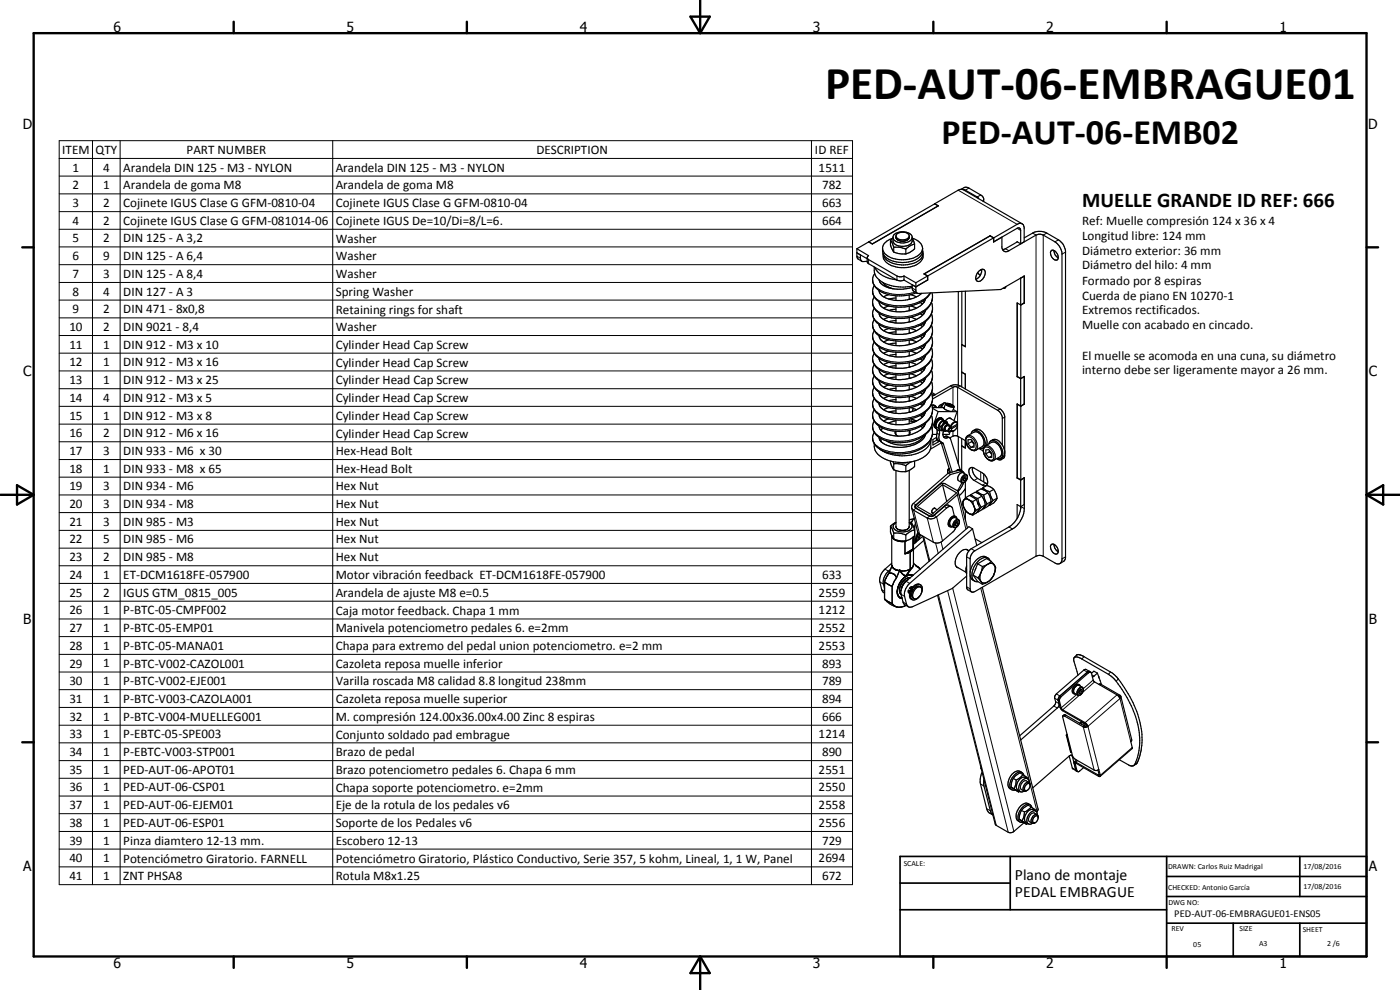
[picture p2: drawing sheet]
<svg xmlns="http://www.w3.org/2000/svg" width="420mm" height="297mm" viewBox="0 0 420 297" stroke-linecap="round" stroke-linejoin="round" font-family="sans-serif">
<defs><g id="words">
<text font-size="14.2" x="247.6" y="29.7">PED-AUT-06-EMBRAGUE01</text>
<text font-size="10.8" x="282.6" y="43.1">PED-AUT-06-EMB02</text>
<text font-size="6.3" x="324.7" y="62.1">MUELLE GRANDE ID REF: 666</text>
<g font-size="4.7">
<text x="304.6" y="263.9">Plano de montaje</text>
<text x="304.6" y="269.3">PEDAL EMBRAGUE</text>
</g>
<g font-size="4.2">
<text x="34" y="9.6">6</text>
<text x="104" y="9.6">5</text>
<text x="174" y="9.6">4</text>
<text x="244" y="9.6">3</text>
<text x="314" y="9.6">2</text>
<text x="384" y="9.6">1</text>
<text x="6.8" y="38.7">D</text>
<text x="410.6" y="38.7">D</text>
<text x="7" y="112.9">C</text>
<text x="410.8" y="112.9">C</text>
<text x="7" y="187.1">B</text>
<text x="410.8" y="187.1">B</text>
<text x="7" y="261.4">A</text>
<text x="410.8" y="261.4">A</text>
<text x="34" y="290.4">6</text>
<text x="104" y="290.4">5</text>
<text x="174" y="290.4">4</text>
<text x="244" y="290.4">3</text>
<text x="314" y="290.4">2</text>
<text x="384" y="290.4">1</text>
</g>
<g font-size="3.9">
<text x="18.7" y="46.1">ITEM</text>
<text x="28.7" y="46.2">QTY</text>
<text x="56" y="46.1">PART NUMBER</text>
<text x="161" y="46.2">DESCRIPTION</text>
<text x="244.6" y="46.1">ID REF</text>
<text x="21.8" y="51.5">1</text>
<text x="30.9" y="51.5">4</text>
<text x="37" y="51.6">Arandela DIN 125 - M3 - NYLON</text>
<text x="100.8" y="51.6">Arandela DIN 125 - M3 - NYLON</text>
<text x="245.7" y="51.5">1511</text>
<text x="21.8" y="56.8">2</text>
<text x="30.9" y="56.8">1</text>
<text x="37" y="56.9">Arandela de goma M8</text>
<text x="100.8" y="56.9">Arandela de goma M8</text>
<text x="246.7" y="56.8">782</text>
<text x="21.8" y="62.1">3</text>
<text x="30.9" y="62.1">2</text>
<text x="37" y="62.2">Cojinete IGUS Clase G GFM-0810-04</text>
<text x="100.8" y="62.2">Cojinete IGUS Clase G GFM-0810-04</text>
<text x="246.7" y="62.1">663</text>
<text x="21.8" y="67.4">4</text>
<text x="30.9" y="67.4">2</text>
<text x="37" y="67.5">Cojinete IGUS Clase G GFM-081014-06</text>
<text x="100.8" y="67.6">Cojinete IGUS De=10/Di=8/L=6.</text>
<text x="246.7" y="67.4">664</text>
<text x="324.7" y="67.4">Ref: Muelle compresión 124 x 36 x 4</text>
<text x="324.7" y="71.9">Longitud libre: 124 mm</text>
<text x="21.8" y="72.7">5</text>
<text x="30.9" y="72.7">2</text>
<text x="37" y="72.7">DIN 125 - A 3,2</text>
<text x="100.8" y="72.8">Washer</text>
<text x="324.7" y="76.4">Diámetro exterior: 36 mm</text>
<text x="21.8" y="78.1">6</text>
<text x="21.8" y="83.4">7</text>
<text x="30.9" y="78.1">9</text>
<text x="30.9" y="83.4">3</text>
<text x="37" y="78.1">DIN 125 - A 6,4</text>
<text x="37" y="83.4">DIN 125 - A 8,4</text>
<text x="100.8" y="78.1">Washer</text>
<text x="100.8" y="83.4">Washer</text>
<text x="324.7" y="80.9">Diámetro del hilo: 4 mm</text>
<text x="21.8" y="88.7">8</text>
<text x="30.9" y="88.7">4</text>
<text x="37" y="88.7">DIN 127 - A 3</text>
<text x="100.8" y="88.7">Spring Washer</text>
<text x="324.7" y="85.4">Formado por 8 espiras</text>
<text x="324.7" y="89.9">Cuerda de piano EN 10270-1</text>
<text x="21.8" y="94">9</text>
<text x="30.9" y="94">2</text>
<text x="37" y="94">DIN 471 - 8x0,8</text>
<text x="100.8" y="94.1">Retaining rings for shaft</text>
<text x="324.7" y="94.4">Extremos rectificados.</text>
<text x="20.8" y="99.3">10</text>
<text x="30.9" y="99.3">2</text>
<text x="37" y="99.3">DIN 9021 - 8,4</text>
<text x="100.8" y="99.4">Washer</text>
<text x="324.7" y="98.8">Muelle con acabado en cincado.</text>
<text x="20.8" y="104.6">11</text>
<text x="30.9" y="104.6">1</text>
<text x="37" y="104.6">DIN 912 - M3 x 10</text>
<text x="100.8" y="104.7">Cylinder Head Cap Screw</text>
<text x="324.7" y="107.9">El muelle se acomoda en una cuna, su diámetro</text>
<text x="20.8" y="109.9">12</text>
<text x="30.9" y="109.9">1</text>
<text x="37" y="109.9">DIN 912 - M3 x 16</text>
<text x="100.8" y="110">Cylinder Head Cap Screw</text>
<text x="324.7" y="112.4">interno debe ser ligeramente mayor a 26 mm.</text>
<text x="20.8" y="115.2">13</text>
<text x="30.9" y="115.2">1</text>
<text x="37" y="115.2">DIN 912 - M3 x 25</text>
<text x="100.8" y="115.3">Cylinder Head Cap Screw</text>
<text x="20.8" y="120.6">14</text>
<text x="20.8" y="125.9">15</text>
<text x="30.9" y="120.6">4</text>
<text x="30.9" y="125.9">1</text>
<text x="37" y="120.6">DIN 912 - M3 x 5</text>
<text x="37" y="125.9">DIN 912 - M3 x 8</text>
<text x="100.8" y="120.6">Cylinder Head Cap Screw</text>
<text x="100.8" y="126">Cylinder Head Cap Screw</text>
<text x="20.8" y="131.2">16</text>
<text x="30.9" y="131.2">2</text>
<text x="37" y="131.2">DIN 912 - M6 x 16</text>
<text x="100.8" y="131.3">Cylinder Head Cap Screw</text>
<text x="20.8" y="136.5">17</text>
<text x="30.9" y="136.5">3</text>
<text x="37" y="136.5">DIN 933 - M6 x 30</text>
<text x="100.8" y="136.6">Hex-Head Bolt</text>
<text x="20.8" y="141.9">18</text>
<text x="30.9" y="141.8">1</text>
<text x="37" y="141.9">DIN 933 - M8 x 65</text>
<text x="100.8" y="141.9">Hex-Head Bolt</text>
<text x="20.8" y="147.2">19</text>
<text x="30.9" y="147.2">3</text>
<text x="37" y="147.2">DIN 934 - M6</text>
<text x="100.8" y="147.1">Hex Nut</text>
<text x="20.8" y="152.4">20</text>
<text x="30.9" y="152.4">3</text>
<text x="37" y="152.4">DIN 934 - M8</text>
<text x="100.8" y="152.4">Hex Nut</text>
<text x="20.8" y="157.7">21</text>
<text x="30.9" y="157.7">3</text>
<text x="37" y="157.7">DIN 985 - M3</text>
<text x="100.8" y="157.7">Hex Nut</text>
<text x="20.8" y="163.1">22</text>
<text x="30.9" y="163.1">5</text>
<text x="37" y="163.1">DIN 985 - M6</text>
<text x="100.8" y="163.1">Hex Nut</text>
<text x="20.8" y="168.4">23</text>
<text x="20.8" y="173.7">24</text>
<text x="30.9" y="168.4">2</text>
<text x="30.9" y="173.7">1</text>
<text x="37" y="168.4">DIN 985 - M8</text>
<text x="37" y="173.7">ET-DCM1618FE-057900</text>
<text x="100.8" y="168.4">Hex Nut</text>
<text x="100.8" y="173.8">Motor vibración feedback ET-DCM1618FE-057900</text>
<text x="246.7" y="173.7">633</text>
<text x="20.8" y="179">25</text>
<text x="30.9" y="179">2</text>
<text x="37" y="179">IGUS GTM_0815_005</text>
<text x="100.8" y="179.1">Arandela de ajuste M8 e=0.5</text>
<text x="245.7" y="179">2559</text>
<text x="20.8" y="184.3">26</text>
<text x="30.9" y="184.3">1</text>
<text x="37" y="184.3">P-BTC-05-CMPF002</text>
<text x="100.8" y="184.4">Caja motor feedback. Chapa 1 mm</text>
<text x="245.7" y="184.3">1212</text>
<text x="20.8" y="189.6">27</text>
<text x="30.9" y="189.6">1</text>
<text x="37" y="189.6">P-BTC-05-EMP01</text>
<text x="100.8" y="189.7">Manivela potenciometro pedales 6. e=2mm</text>
<text x="245.7" y="189.6">2552</text>
<text x="20.8" y="194.9">28</text>
<text x="30.9" y="194.9">1</text>
<text x="37" y="194.9">P-BTC-05-MANA01</text>
<text x="100.8" y="195">Chapa para extremo del pedal union potenciometro. e=2 mm</text>
<text x="245.7" y="194.9">2553</text>
<text x="20.8" y="200.3">29</text>
<text x="30.9" y="200.2">1</text>
<text x="37" y="200.3">P-BTC-V002-CAZOL001</text>
<text x="100.8" y="200.3">Cazoleta reposa muelle inferior</text>
<text x="246.7" y="200.3">893</text>
<text x="20.8" y="205.6">30</text>
<text x="30.9" y="205.6">1</text>
<text x="37" y="205.6">P-BTC-V002-EJE001</text>
<text x="100.8" y="205.7">Varilla roscada M8 calidad 8.8 longitud 238mm</text>
<text x="246.7" y="205.6">789</text>
<text x="20.8" y="210.9">31</text>
<text x="30.9" y="210.9">1</text>
<text x="37" y="210.9">P-BTC-V003-CAZOLA001</text>
<text x="100.8" y="210.9">Cazoleta reposa muelle superior</text>
<text x="246.7" y="210.9">894</text>
<text x="20.8" y="221.5">33</text>
<text x="20.8" y="216.2">32</text>
<text x="30.9" y="221.5">1</text>
<text x="30.9" y="216.2">1</text>
<text x="37" y="221.5">P-EBTC-05-SPE003</text>
<text x="37" y="216.2">P-BTC-V004-MUELLEG001</text>
<text x="100.8" y="221.6">Conjunto soldado pad embrague</text>
<text x="100.8" y="216.3">M. compresión 124.00x36.00x4.00 Zinc 8 espiras</text>
<text x="245.7" y="221.5">1214</text>
<text x="246.7" y="216.2">666</text>
<text x="20.8" y="226.8">34</text>
<text x="30.9" y="226.8">1</text>
<text x="37" y="226.8">P-EBTC-V003-STP001</text>
<text x="100.8" y="226.9">Brazo de pedal</text>
<text x="246.7" y="226.8">890</text>
<text x="20.8" y="232.2">35</text>
<text x="30.9" y="232.2">1</text>
<text x="37" y="232.2">PED-AUT-06-APOT01</text>
<text x="100.8" y="232.2">Brazo potenciometro pedales 6. Chapa 6 mm</text>
<text x="245.7" y="232.2">2551</text>
<text x="20.8" y="237.4">36</text>
<text x="30.9" y="237.4">1</text>
<text x="37" y="237.4">PED-AUT-06-CSP01</text>
<text x="100.8" y="237.5">Chapa soporte potenciometro. e=2mm</text>
<text x="245.7" y="237.4">2550</text>
<text x="20.8" y="242.8">37</text>
<text x="30.9" y="242.7">1</text>
<text x="37" y="242.8">PED-AUT-06-EJEM01</text>
<text x="100.8" y="242.9">Eje de la rotula de los pedales v6</text>
<text x="245.7" y="242.8">2558</text>
<text x="20.8" y="248.1">38</text>
<text x="30.9" y="248.1">1</text>
<text x="37" y="248.1">PED-AUT-06-ESP01</text>
<text x="100.8" y="248.2">Soporte de los Pedales v6</text>
<text x="245.7" y="248.1">2556</text>
<text x="20.8" y="253.4">39</text>
<text x="30.9" y="253.4">1</text>
<text x="37" y="253.5">Pinza diamtero 12-13 mm.</text>
<text x="100.8" y="253.5">Escobero 12-13</text>
<text x="246.7" y="253.4">729</text>
<text x="20.8" y="258.7">40</text>
<text x="30.9" y="258.7">1</text>
<text x="37" y="258.8">Potenciómetro Giratorio. FARNELL</text>
<text x="100.8" y="258.8">Potenciómetro Giratorio, Plástico Conductivo, Serie 357, 5 kohm, Lineal, 1, 1 W, Panel</text>
<text x="245.7" y="258.7">2694</text>
<text x="20.8" y="264">41</text>
<text x="30.9" y="264">1</text>
<text x="37" y="264">ZNT PHSA8</text>
<text x="100.8" y="264.1">Rotula M8x1.25</text>
<text x="246.7" y="264">672</text>
</g>
<text font-size="3.1" x="352.4" y="275.2">PED-AUT-06-EMBRAGUE01-ENS05</text>
<g font-size="2.4">
<text x="271.2" y="259.7">SCALE:</text>
<text x="350.6" y="260.8">DRAWN: Carlos Ruiz Madrigal</text>
<text x="391.2" y="260.6">17/08/2016</text>
<text x="350.6" y="267.1">CHECKED: Antonio García</text>
<text x="391.2" y="266.7">17/08/2016</text>
<text x="350.6" y="271.4">DWG NO:</text>
<text x="351.6" y="279.3">REV</text>
<text x="372" y="279.4">SIZE</text>
<text x="391" y="279.6">SHEET</text>
<text x="358.1" y="284.1">05</text>
<text x="377.9" y="283.8">A3</text>
<text x="398.3" y="283.8">2 /6</text>
</g>
</g></defs>
<g fill="none" stroke="#000" stroke-width=".35">
<path d="M288.4 56.8l1.1-.6 1 .1 4.1 2.4 .6 1M288.6 56.8l1.1 .3 3.6 2 .4 .5M295.2 59.7l-.2 .7M295.2 59.7v.8M257.2 74.6v2.7l1.4 1.1M257.2 74.6l3.5 2.1-.4 .6M260.3 77.6l-3.1-1.7 1 .6 .1 1.5 .2 .3 .4 .2 1.4-.1M260.3 77.3l.4 .6 8.7 5 1.1 .2 .8-.3M260.3 77.3v1.2l.4 .6 8.5 4.9 1 .3 1.1-.3M260.8 72.6h.1M267.2 72.1l1 2.1M267.2 72.1v1.4l1 2.1"/>
<path d="M268 71.5l-.8 .6M268 71.3a3.1 3.1 0 0 0 3.9 1.5l1.3-.6 .6-.9M268 71.5a3.4 3.4 0 0 0-3.2 3.1 3.4 3.4 0 0 0 2.7 3.6 7.8 7.8 0 0 0 9.1-1.9l.3-1.8M268.2 74.2h1.8l1.9 .5M268.2 75.6l1.4 .5 2.3 .1M268.2 74.2v1.4M268.3 70.4a3.9 3.9 0 0 1 5.4 .5l.1 1.6a3.6 3.6 0 0 1-5.4 .7l-.4-.7v-1.4zM268.9 70.9a2.4 2.4 0 0 0 4 .1M271.9 74.7v1.5M272.9 71.2a2.36 2.36 0 0 1-4 .2 1.56 1.56 0 0 1 1.9-1.8l1.6 .4 .3 .4 .2 .8M274.5 73.2l-.7-1.7a3.3 3.3 0 0 1 2.9 3.8 4.6 4.6 0 0 1-2.7 2.2 8.4 8.4 0 0 1-8.6-1.6l-.5-1.3M274.5 73.2l-1.6 .7-1 .8"/>
<path d="M274.5 73.2v1.5l-1.3 .9-1.3 .6M276.9 75.2l.1 .7a3.9 3.9 0 0 1-3.7 4.2 7.7 7.7 0 0 1-8-2.2l-.3-1.8a3.8 3.8 0 0 0 3.3 3 8.2 8.2 0 0 0 8.3-1.8l.4-1.1M280.5 61.1l7.1-4 1.3-.2 17.8 10.2M280.5 61.1v.1M280.5 61.1l1.1 .7M281.6 61.8l-19.8 11.4-1-.6M281.6 61.8l-1.1-.6-19.7 11.4M281.6 61.8l-19.8 11.4-1.1-.6-3.5 2M297.2 70.7l1 .7v1.2M297.2 70.7v.1M297.2 70.7l-19.9 11.5 1.1 .6M298.2 72.6h.1"/>
<path d="M298.2 72.6l7.1-4.1a.66 .66 0 0 1 .7-.1 .66 .66 0 0 1 .3 .7v4.1M305.3 72.6l1 .6M305.3 72.6l-4.4 2.3M306.7 67.1l.4 .3 .3 .8v4.3l-1.1 .7M306.7 67.1l-.6-.1-.8 .3-26.9 15.5M307.4 71.4l2.5-1.5a4.5 4.5 0 0 1 4.2 0l3.6 2.1a4.6 4.6 0 0 1 2.1 3.3v92.1l-.4 .9-1.3 .8M315.6 75.1a2 2 0 0 1 1.7 2.9 1.88 1.88 0 0 1-1.7-2.9zM316.3 75.2a2.54 2.54 0 0 0 1.3 2.1M262.4 89.1a4 4 0 0 0 2.6 5.5l1.6 .6 2.3 .3M262.4 99.2a3.9 3.9 0 0 0 2.7 5.6 13.5 13.5 0 0 0 11.7-.9M262.4 80.1a4.5 4.5 0 0 0 3.3 5 14.2 14.2 0 0 0 8.1 .8M262.4 85.7a3.5 3.5 0 0 0 1.5 4.9l1.9 1 3.1 .5"/>
<path d="M262.4 95.8a3.8 3.8 0 0 0 2.3 5.5l1.3 .5a14.7 14.7 0 0 0 7.3 .2M262.5 82.1a3.6 3.6 0 0 0 1.7 5.3 13.5 13.5 0 0 0 10.8 .5M262.5 80.2a7.4 7.4 0 0 0 6.6 3.8M263.9 87.2v.3M263.9 90.6l.1 .6 .5 .8 2.2 1.1M263.9 97.4l.3 1 1 .9M263.9 84v.1M263.9 94l.1 .7 .5 .7 2.2 1.1M263.9 87.5a3.5 3.5 0 0 0 2.8 2.2M263.9 84.1l.1 .3a5 5 0 0 0 4 2.3M264 84.1h-.1M264.1 87.4l-.2 .1"/>
<path d="M264.1 90.8l-.2 .1M264.1 94.1l-.2 .2M264.1 97.5l-.2 .2M264.9 84.7a5.7 5.7 0 0 0 3.1 2M265.2 99.3l1.5 .6M265.6 85.5l-.4 .2M266.7 98.6l-1.5 .6M266.7 95.2l-1.5 .6M266.7 99.9l2.2 .4M266.7 91.8l-1.5 .7M266.7 96.5l2.2 .4M266.7 88.4l-1.5 .7"/>
<path d="M266.7 89.7a11.6 11.6 0 0 0 6.2 .1M267 86.3l-.3 .1M268.9 88.8v1.3M268.9 92.1v1.4M268.9 95.5v1.4M268.9 98.9v1.4M268.9 89.4l-2.2 .3M268.9 92.8l-2.2 .3M268.9 96.2l-2.2 .3M268.9 99.6l-2.2 .3M271.2 84.1h.2M271.3 82.8l3.6 2"/>
<path d="M271.3 84l3.6 2.1M271.3 82.8v1.2M272.9 88.5v1.3M272.9 91.9v1.3M272.9 95.2v1.4M272.9 98.7v1.3M272.9 95.2l-4 .3M272.9 89.7h.4M272.9 93l.4 .1M272.9 96.4l.4 .1M272.9 99.8l.4 .1M273.3 98.6l1.7 .6"/>
<path d="M273.3 95.2l1.7 .6M273.3 91.8l1.7 .7M273.3 88.4l1.7 .7M273.3 96.5l-2 .4h-2.4M273.3 93.1l-2.7 .5-2.3-.1-1.6-.4M273.8 86.2l-.8 .2a12.9 12.9 0 0 1-5 .3M274.9 86.1l-1.1-.6 .2 1.6 1.3 .9M274.9 84.8v2.7l.6 .6 24.8-1.2 7.1-4.1v8.1M275 89.1l-2.1 .7M276.1 90.8l.8 .4M276.1 94.1l.8 .5M276.1 97.5l.8 .5"/>
<path d="M276.6 88l-1.6 1.1M276.8 90.3a13.5 13.5 0 0 1-7.9 1.8M276.8 93.7l-1.6 .9-2.3 .6M276.9 97.1l.4 .4M276.9 93.7l.4 .4M276.9 90.3l.4 .5M277.3 97.5a9.3 9.3 0 0 1-6.3 2.8h-2.1M277.3 94.1l-1.6 1.4-2.4 1M277.3 90.8l-1.1 1-2.9 1.3M277.4 82.2h.1M277.4 82.2l19.7-11.4 1.1 .6v1.2l2.5-1.4v3.1a1.29 1.29 0 0 0 2.1 .9l8.1-4.7a2.29 2.29 0 0 1 2.2 0l3.5 2.1a5.1 5.1 0 0 1 2.1 3.3v92.1l-.6 1.1M277.4 82.2l1 .6"/>
<path d="M277.8 99.8l-.5 1.1M277.8 96.4l-.5 1.1M277.8 93l-.5 1.1M277.8 89.7l-.5 1.1M278.4 84h.1M278.4 82.8l-3.5 2M278.4 82.8v1.2l-3.5 2.1M278.4 84l-3.5 2.1M278.4 82.8v1.2M279.3 87.9l-1 1.3-1.5 1.1M279.6 90.8a5.3 5.3 0 0 1-3.1 6.6 14.3 14.3 0 0 1-8.2 1.4 6.9 6.9 0 0 1-6.3-3.8l-.1-1.6 .5-.9M279.6 94.1a5.3 5.3 0 0 1-3.1 6.7l-3.2 1.2"/>
<path d="M279.6 97.5l.3 1.5-.3 1.9M279.7 87.9a5.3 5.3 0 0 1-2.9 5.8M287.6 87.5v28.1M288.7 87.4l-.1 24.2 1.1 .7v4.4M289.7 87.4v16.7l-1.1-.7M293.4 81.8l.8 .7M293.7 81.4a1.09 1.09 0 0 1 1.6-.5 1.09 1.09 0 0 1 .3 1.6 1.94 1.94 0 0 1-2.5 1.8 2.03 2.03 0 0 1 .6-2.9zM294.3 80.9l.3 .5M294.6 81.4a2.9 2.9 0 0 1-1.7 2.4M294.6 80.8v.6M301.9 86l-.3 .4-.6 .1M306.2 83.4l.1 .1"/>
<path d="M306.3 91.5l-1-.6v22.1M306.3 83.5v38.3l1.1-.6M307.3 82.8l-1 .7M307.4 90.9l-1.1 .6M262.4 106a3.8 3.8 0 0 0 2.3 5.4l1.3 .5a14.7 14.7 0 0 0 7.3 .2M262.4 102.6a3.5 3.5 0 0 0 1.3 4.8 13.1 13.1 0 0 0 13.1-.1M262.4 112.8a3.5 3.5 0 0 0 1.3 4.8 12.5 12.5 0 0 0 9.6 1.3M262.4 116.2a3.8 3.8 0 0 0 2.3 5.4l.8 .3a14 14 0 0 0 7.8 .4M262.4 119.5a3.5 3.5 0 0 0 1.3 4.9 12.4 12.4 0 0 0 9.6 1.2M263.9 110.9a3 3 0 0 0 2.5 2.5l.3 .1M263.9 114.3v.4a3.5 3.5 0 0 0 2.8 2.1M263.9 100.8l.1 .6 .5 .8 2.2 1.1"/>
<path d="M263.9 107.6a3.4 3.4 0 0 0 2.8 2.5M263.9 117.7l.1 .7 .4 .6 1.1 .7 1.2 .5M263.9 104.1v.5a3.5 3.5 0 0 0 2.8 2.1M264.1 100.9l-.2 .2M264.1 104.3l-.2 .2M264.1 107.7l-.2 .2M264.1 111.1l-.2 .2M264.1 114.5l-.2 .1M264.1 117.9l-.2 .1M266.7 118.9l-1.5 .6M266.7 115.5l-1.5 .7M266.7 112.1l-1.5 .7"/>
<path d="M266.7 116.8l2.2 .5h2.1l2.3-.5M266.7 108.8l-1.5 .6M266.7 113.5l2.2 .3M266.7 105.3l-1.5 .7M266.7 110.1l2.2 .4M266.7 102l-1.5 .6M266.7 106.7l2.2 .4M266.7 103.3l2.2 .4M268.9 102.3v1.4M268.9 105.7v1.4M268.9 109.1v1.4M268.9 112.4v1.4"/>
<path d="M268.9 115.9v1.3M268.9 119.3v1.3M268.9 103l-2.2 .3M268.9 106.3l-2.2 .4M268.9 109.7l-2.2 .4M268.9 113.1l-2.2 .4M268.9 116.5l-2.2 .3M268.9 119.9l-2.2 .3M272.9 102v1.4M272.9 105.5v1.3M272.9 108.8v1.4M272.9 112.2v1.3"/>
<path d="M272.9 115.6v1.4M272.9 119v1.3M272.9 103.2l.4 .1M272.9 106.6l.4 .1M272.9 110l.4 .1M272.9 113.4l.4 .1M272.9 116.8h.4M273.2 118.9l-.3 .5M273.3 118.9l1.7 .6M273.3 115.5l1.7 .7M273.3 112.1l1.7 .7M273.3 108.8l1.7 .6"/>
<path d="M273.3 105.3l1.7 .7M273.3 102l1.7 .6M273.3 113.5l-2 .3h-2.4M273.3 106.7l-2 .4h-2.4M276.1 100.9l.8 .4M276.1 104.3l.8 .4M276.1 107.7l.8 .4M276.1 111.1l.8 .4M276.1 114.5l.8 .4M276.1 117.9l.8 .4M276.9 107.3l.4 .4M276.9 117.4l.4 .5"/>
<path d="M276.9 114l.4 .5M276.9 110.7l.4 .4M276.9 103.9l.4 .4M276.9 100.5l.4 .4M277.3 117.9l-1.9 1.5-2.1 .8M277.3 114.5l-1.4 1.2-2.6 1.1M277.3 111.1l-1.4 1.2-2.6 1.2M277.3 107.7a8.6 8.6 0 0 1-5.3 2.7l-3.1 .1M277.3 104.3l-1.4 1.2-2.6 1.2M277.3 100.9a10.1 10.1 0 0 1-8.4 2.8M277.8 116.8l-.5 1.1M277.8 113.4l-.5 1.1"/>
<path d="M277.8 110l-.5 1.1M277.8 106.6l-.5 1.1M277.8 103.2l-.5 1.1M279.6 104.3l.3 1.5-.3 1.9M279.6 100.9l.3 1.5-.3 1.9M279.6 107.7a5.3 5.3 0 0 1-3.1 6.6 13.7 13.7 0 0 1-11.4 .7 4.1 4.1 0 0 1-2.9-5.3l.2-.3M279.6 111.1a5.3 5.3 0 0 1-3.1 6.6l-3.2 1.2M279.6 114.5a5.1 5.1 0 0 1-2.8 6.3M279.6 100.9a6.6 6.6 0 0 1-2.8 3M279.6 104.3a7.2 7.2 0 0 1-2.8 3M279.6 107.7a9 9 0 0 1-6.3 4.4M279.6 117.9l.2 1.1"/>
<path d="M279.6 117.7l1.1 .7M279.8 119a6.5 6.5 0 0 1-5.1 6.3l-1.4 .3M279.9 119.7l6.1-3.5 1.1-.2 12.3 7.1a3.6 3.6 0 0 1 1.4 2.2v8.2M280.6 118.5h-.9M287.6 115.6l12.8 7.3 .6 .7 .5 1.3v11.9l-.2 .6-.9 .5M287.6 115.6l-1.1-.2-1 .3-5.7 3.2M288.6 111.7v4.4M288.6 111.7l1.1 .6M288.7 103.4l1 .5M288.7 111.7h-.1M288.7 103.4h-.1M305.3 113l1 .6"/>
<path d="M305.3 112.9l1.1 .7M305.3 113h.1M306.4 113.6l1-.7v8.4M307.3 113l-1 .6M262.4 133.1a4.8 4.8 0 0 0 3.8 4.9l1.9 .6 2.1 .2M262.4 122.9a3.5 3.5 0 0 0 1.3 4.9 10.2 10.2 0 0 0 5.1 1.6M263.9 127.9a3.9 3.9 0 0 0 3.7 2.7l2.7 .3 2.4-.3M263.9 124.5a1.84 1.84 0 0 0 1.1 1.7l2 .9 1.9 .3M263.9 121.1l.1 .7 .4 .5 1.3 .9 1 .4M264.1 121.3l-.2 .1M264.1 124.6l-.2 .2M264.1 128l-.2 .2"/>
<path d="M264.4 131.6l.1 1M264.8 128.4l-.4 .8M266.7 125.7l-1.5 .7M266.7 122.3l-1.5 .6M266.7 123.6l2.2 .4M266.7 120.2l2.2 .4M267.2 138.3l.2 .9 .8 1.8M268 138.5l.2 .7M268.2 139.2v1.8M268.2 139.2a6.6 6.6 0 0 1 3.7 .5M268.8 129.4l-.1 .8 .8 .7M268.9 122.6v1.4"/>
<path d="M268.9 126v1.4M268.9 129.4v1M268.9 126.2l-2.3 .8M268.9 123.3l-2.2 .3M269.7 138.7l.5 .1M270.2 138.8l1.7 .1M271.9 138.8v.1M271.9 139.7v1.8M272.3 138.7l-2.1 .1M272.3 138.7l-.4 .2M272.9 120.1l.4 .1M272.9 122.4v1.3"/>
<path d="M272.9 125.8v1.3M272.9 129.2v1.2M272.9 129.2l.2 .6-.4 .8M272.9 126.2l1.5 .5M272.9 123.5l.4 .1M273.3 125.7l1.7 .7M273.3 122.3l1.7 .6M273.3 123.6l-2 .4h-2.4M273.3 120.2l-2.3 .4h-2.1M273.5 138.6l-1.6 1.1M273.6 125.8v.6M273.7 123.5l-.4 .1"/>
<path d="M274.1 122.6l-.4 .9M274.3 126.7l-1.9 .6-3.5 .1M274.3 126v.6M274.5 138.3v1.7l-1.6 1.1M274.8 126.2l-.1 .3 .3-.2M274.9 122.9l-.1 .2M276.1 121.3l.8 .4M276.1 124.6l.4 .2M276.4 127.9l.5 .5M276.5 124.8l.4 .2M276.5 124.8l.4 .3M276.8 120.8l-1.6 .9-1.9 .6"/>
<path d="M276.8 127.6a14 14 0 0 1-8 1.8M276.9 128.4h.1M276.9 127.6l.4 .4M276.9 124.2l.4 .4M276.9 120.8l.4 .5M276.9 128.4l-1.2 1-3 1.2M277.1 130.9a7.1 7.1 0 0 1-6.4 2.7 9.1 9.1 0 0 1-4.8-1.4M277.2 121.2l-.5 .3M277.3 124.6l-1.1 1.1-1.9 1M277.3 128l-.4 .4M277.4 130.7v.5M277.4 131.2a10.3 10.3 0 0 1-9.5 2.9 4.9 4.9 0 0 1-4-2.6v-.2"/>
<path d="M277.8 130.3l-.4 .9M277.8 126.9l-.5 1.1M277.8 123.6l-.5 1M277.8 120.1a5.6 5.6 0 0 1-4.1 3.4M279.3 132.2a5.7 5.7 0 0 1-4.4 4 12.8 12.8 0 0 1-10.9-1.5M279.3 131.8v2.5a5.6 5.6 0 0 1-4.4 3.9l-2.6 .5M279.6 128a5.6 5.6 0 0 1-3.6 6.9 13.1 13.1 0 0 1-12.6-.6 3.5 3.5 0 0 1-1-4.6M279.6 124.6a5.7 5.7 0 0 1-4 7.1 12.1 12.1 0 0 1-12.7-1.3 3.3 3.3 0 0 1-.5-4M279.6 121.3l.1 .3M279.6 124.6a7.2 7.2 0 0 1-2.8 3M279.7 121.6l.2 1.9-.3 1.1M279.8 122.3h3.6"/>
<path d="M279.8 130.3h1.3M279.9 122.5l1.6 1M279.9 121.5l1.3 .8M279.9 121.5l-.2 .1M279.9 121.5h.3M280.2 121.5l.5 .3 .3 .4M280.2 121.5l.1 .3M280.6 128.3l.1 .1M280.8 128.4l.3 .3M281 131.3v.8M281 132.1l.8 .4M281 132.1l-1 .6"/>
<path d="M281.1 131.2l-1.1 .7v1.6l1.8-1M281.1 130.3a1.83 1.83 0 0 0 1.3 2.3M281.5 123.5h5.7M281.5 123.5l-1.8 5.2M281.8 132.2v.3M281.8 127.7a1.38 1.38 0 0 0 .6 1.5M281.8 127.7l.6 .3M282.3 132.6l.2 .3M282.4 128v1.2M282.4 132.6l.8 .7 2.6 8.3M282.4 129.2h.9M282.5 132.9l-3.3 1.9"/>
<path d="M282.5 132.9l2.7 8.9M282.5 121.4l-.1 .6M282.6 125.5a2.12 2.12 0 0 0-1.9 2.8M282.6 125.5a1.82 1.82 0 0 0-2.2 1.9l.1 .7 .3 .3M282.6 125.5a2.11 2.11 0 0 0-1.5 3.2M282.6 125.5l.6 .6M282.7 126.4l-.9 1.3M282.7 126.4h1.1l.5 .3M282.7 126.4l.5 .3M283.1 121l-.3 .7-.8 .6M283.2 131.1l1-.2 .8 .4M283.2 129.2a1.35 1.35 0 0 0-.2 1.4 1.35 1.35 0 0 0 1.1 .8l.7-.2 .4 .3 3 9.4"/>
<path d="M283.2 126.7l-.8 1.3M283.4 122.3h.1M283.4 126.2a1.69 1.69 0 0 0-1.7 2.3l.3 1a3.7 3.7 0 0 0 .1 2.9l.3 .2M283.4 126.2a1.54 1.54 0 0 0-1.7-.1 1.54 1.54 0 0 0-.8 1.5l.4 1.5-.2 1.2M283.4 126.2l.1 .2M283.8 121.1l-.4-.2-1.3 .6-.5 .8M283.8 121.2h-.1M283.8 121.1h.9a2.14 2.14 0 0 1 1.6 1l-.4 1.3a3 3 0 0 1-2.6-.9zM284.3 126.7l.1 .5M284.3 126.7h-1.1M284.7 127.4l-.6-.4a1.35 1.35 0 0 0-1.2 2l.8 .4 .5-.2M284.8 121.3h-.4l.9 .5h.4l-.2-.3"/>
<path d="M284.8 121.3l.7 .2M284.8 121.3v.3M284.9 127.9l-.1-.5a1.29 1.29 0 0 0-1.3 1.9M285 125.4l2.1 1.2M285.1 125.4l-.8 .3-.6 .7M285.1 125.4l.4 .3M285.1 131.4l1.3-.7h.7l2.7 1.5M285.4 129.2l-.3 .3h-.5M285.4 129.2l.2-.8a.75 .75 0 0 0-.9 .2 .75 .75 0 0 0-.1 .9M285.4 128.3l-.9-.6a.91 .91 0 0 0-.8 1.3l1 .5M285.5 121.5l-.1 .3M286.1 122.9l1.1 .6"/>
<path d="M286.3 129.2l-.5 .2-.4-.1M287.1 127.4l.2 .2M287.1 126.6l.2 .7M287.1 126.6a1.77 1.77 0 0 0-1.9 1.5M287.2 123.5l-.9 2.7M287.2 126.9a1.34 1.34 0 0 0-1.8 1.3M287.3 126.9v.4M287.3 127.6l-1.7 1.1a.5 .5 0 0 0-.8 .1 .5 .5 0 0 0 .3 .7l-.3 .8h-1.8M287.3 127.6a1.73 1.73 0 0 1-1.7 1.7l-.2-.1M287.3 127.3l-1.8 1M287.6 131v8.2M288.6 131.6v2.2l1.1 .6"/>
<path d="M288.6 133.9v7.3M288.7 133.8l-.1 .1M289.7 132.2v2.3l-1.1-.6M290.4 130.7l1.9-1a2.7 2.7 0 0 1 3 2.5v1l-.3 .7-2.1 1.2a2.68 2.68 0 0 1-3-2.3l-.1-.2a1.91 1.91 0 0 1 .6-1.9zM290.5 133.1v-1.1l.9-.1 .9 1.1v1.2h-.9M290.5 133.1l.9 1.1M291.5 130.1a1.26 1.26 0 0 1 .8-1 1.26 1.26 0 0 1 1.4 .3 4.1 4.1 0 0 1 1.7 4.6M291.6 132.5l.7 .8M291.6 132.5l-1.1 .6M291.7 132.2l-.1 .3M292 129.2a2.4 2.4 0 0 1 3.6 1.3 3.4 3.4 0 0 1 .5 3.1M292.3 133.7l-.9 .5"/>
<path d="M293.8 134.6l1.3 .7M295.3 134.3l-.6 .2h-.7M295.3 134.2l2.3-1.5a2.61 2.61 0 0 1 2.9 2.3l.1 1-.2 .7-2.2 1.4a1.96 1.96 0 0 1-2.6-1.3l-.3-.7a2.28 2.28 0 0 1 0-1.9zM295.3 134.2l-.2 .2M295.9 136.2v-1.2l.8-.1 .9 1.1v1.2l-.9 .1M295.9 136.2l.8 1.1M296.7 133.2a1.4 1.4 0 0 1 1.1-1.1 1.4 1.4 0 0 1 1.4 .5 3.6 3.6 0 0 1 1.3 4.8l-.7 .2-.5-.1M296.9 135.6l.7 .7M296.9 135.6l-1 .6M297 135.2l-.1 .4M297.3 132.3a2.04 2.04 0 0 1 3.3 .9l.2 .3M297.6 136.8l-.9 .5"/>
<path d="M299.1 137.6l.5 .3h.8M300.8 137.2l-.4 .7M300.8 133.5l.7 1.8M301.5 136l-.4 1-.8 .5M305.3 121.3h.1M306.4 121.9l-1.1-.7v22.2M306.4 121.9v22M307.3 121.2l.1 .1M307.4 121.3l-1 .6M267.2 157.9v1.7l.4 1.1M267.2 157.9l1 2M268.2 141l1.8 .5h1.9"/>
<path d="M268.2 159.9v1.8M268.2 159.9l2.3 .2 1.4 .4M268.9 156.8a1.26 1.26 0 0 0-.9 1.4 1.26 1.26 0 0 0 1.2 1.1 3.4 3.4 0 0 0 4.5-1.2l-.2-.7-.6-.6M268.9 156.7l-1.7 1.2M272.9 141.1v16.9a2.39 2.39 0 0 1-4 .2v-17M272.9 141.1l-1 .4M272.9 156.6a3.1 3.1 0 0 1 1.6 2.4M273.6 152.4l1.9 7.4M273.7 156.5l-.4 .3M274.1 155.8l-1.2 .2M274.4 155.4l-.9 1.5M274.5 159v1.8l-.4 .3"/>
<path d="M274.5 159l-1.6 .7-1 .8M274.8 157l-.3 .9v5.1M274.8 152.2v.2M274.9 151.6l7.1-6.2 .7-.4 1 .2 3.9 2.3-.3 1-6.9 6-.7 .3h-.8l-3.8-2.2-.4-.5zM275.3 152l7.6-6.6 4.2 2.5-7.5 6.5zM275.5 159.8l.1 .2M275.5 159.8l-.6 1.2-.2 1.9M279.7 153.7l.3 .2M279.7 153.8l.4 .2M280.4 152.4l.9 .6M280.5 152.4a1.1 1.1 0 0 0-.8 1.3M280.5 152.4l.2 .3"/>
<path d="M282.9 145.4l1.2 5.1M284.5 141.2v.8M284.5 141l-.1 .2M284.6 142l.7 .4M284.6 142l-10.5 9a1.17 1.17 0 0 0 .1 2.1l4.3 2.5 1 .1 1.6-.6 3-2.7a1.06 1.06 0 0 1 1.6-.3l.7 2.7M284.8 140.5l-.2 .3M284.8 140.6l-.3 .6M284.8 140.5l-.4 .9M284.9 157.9l.9 .1M285.1 141.4l-.2 .5M285.3 142.4l-10.4 9.1-.3 .4 .3 .5M285.5 152l-.9-.4h-.7l-3.5 3-.8 .4-.6-.1-4.1-2.5"/>
<path d="M285.7 155.6l.8-.3 1.1 .6a1.51 1.51 0 0 1 .1 1.6 1.51 1.51 0 0 1-1.5 .7l-.9-.5-.3-.4 .2-1zM286.8 155a1.44 1.44 0 0 0-2 1.1l-.2 1.3 .4 .6M286.9 158.2l-.7 1.2-3.3 2.9a2.47 2.47 0 0 1-2.8 .4l-4.1-2.4M287 156.6l-.5 .5 .1 .6h.5M287 156.6l.4-.1 .1 .6M287 156.6l.1 .2M287.1 156.8l-.5 .6 .5 .3M287.1 156.8l.4 .3M287.2 155.6a.9 .9 0 0 0-.8-.7 .9 .9 0 0 0-1 .6l-.6 1.1 .1 1.3M287.5 157.1l-.4 .6M287.6 146.9v.5M287.6 147.7l2.8 10.8"/>
<path d="M288 141.1l-3.4 .9M288 141.1l1 .5M288 141.1h.6M288.4 141l-1.1 .2M288.4 141l-.8-.1-.7 .4M288.4 141l.2 .1M288.6 141.1l.2 .4M288.7 144.8l-1.3 2.5M288.7 144.8l-1-.6a1.57 1.57 0 0 1 1.4-2.3l1 .6a1.72 1.72 0 0 1-.9 2.3M288.7 144.8h.5M288.8 141.5l.6 .5M288.8 141.5l-3.5 .9"/>
<path d="M289 143.9h.1M289 143.9l.5 .3M289.1 151.8l.1 .3M289.2 144.8l-1 1.9-.7 .7M289.2 150.1l-.3 .6 .2 1.1M289.2 150.1l-.2 .7 .1 1M289.2 152.1l.5 .9M289.2 152.1l.1 .3M289.4 143.1l.1 .3M289.4 149.9l-.2 .2M289.4 152.4l.4 .7M289.4 143.1l-.4 .6v.6l.5-.1"/>
<path d="M289.4 143.1l.4-.1 .1 .6M289.5 143.4l-.5 .5M289.5 143.4l.4 .2M289.7 153l.3 .4M289.7 144.5v5M289.7 153.1v2.9M289.7 146.6l-1.8 2.1M289.7 149.5l-.3 .4M289.9 149.3l-.2 .2M289.9 149.3l.6 .5M289.9 153.3l.8 .8M289.9 149.3l1.1-.7 2 1.3"/>
<path d="M289.9 143.6l-.4 .6M290.2 153.7l.5 .4M290.5 149.9l1.4 .6M290.5 149.9l-.7-.2-.4 .2M290.5 149.8l1 .8 .8 1.3M290.7 154.1l1.2 .5M290.7 154.1l.3 .1M290.9 140.6l1-.3 2.9 1.6a2.96 2.96 0 0 1 1.3 3.6l-.5 .3-.5-.1-2.8-1.6a3.1 3.1 0 0 1-1.4-3.5zM291.4 148.4l.9 .7 1.1 .5M291.4 148.4l-.3 .4M291.4 148.4l1.2-.7 1.2 .5 .9 .7M291.9 140.3a3.4 3.4 0 0 0 1.5 3.3l3 1.6"/>
<path d="M291.9 158.7l-18.9 16.3a4.5 4.5 0 0 0-1.5 3.9l.6 2.4a1.2 1.2 0 0 0 1.8 .7l11.9-5.4 4.3-3.8M291.9 158.7l-1.1-.7-18.9 16.4-1.1 1.5-.3 .8M291.9 158.7l1.2 5M291.9 150.5l.4 1.4M292.1 154.1l-.6 .2-.5-.1M292.2 154.1l-.3 .5M292.3 153.9l-.1 .2M292.3 151.9l.6 1.2M292.3 151.9l.2 .7-.2 1.3M292.9 153.1l-.6 .8M293 149.9l1 2.6M293 149.9l-1.1 .6"/>
<path d="M293.2 147.4l1.2-.7 1.2 .5 .8 .7M293.2 147.4l1.1 .8 .9 .3M293.2 147.4l-.3 .3M293.3 153.6l.1 .1M293.4 150.7l.3 .8M293.4 150.8l.2 .5M293.4 149.6l.4 1.4 .7 1.2M294 152.5l-1 1.4-1.1 .7M294 152.5l-1.1 .6M294.5 152.2l-1.1 1.5M294.7 148.9l.8 1.5 .2 1.1M294.7 148.9l-1.3 .7"/>
<path d="M295 146.3l1.1 .9 .9 .3M295 146.3l1.2-.6 1.4 .6 .6 .6M295 146.3l-.4 .4M295.1 152.5l-1.7 1.2M295.1 152.6l.1 .1M295.2 142.2v2.4M295.2 148.5l.4 1.5 .6 1.2M295.7 151.5l-.6 1M295.7 151.5l-1.2 .7M296.2 151.2l-1 1.5M296.4 147.9l-1.2 .6M296.4 147.9l.6 .9 .5 1.7"/>
<path d="M296.8 151.6h.2M297 147.5l.3 1.1 .7 1.6M297.5 150.5l-1.1 1.4-1.2 .8M297.5 150.5l-1.3 .7M298 150.2l-1 1.4M298.2 146.9l-1.2 .6M298.2 146.9l.7 1.2 .3 1.4M299.2 149.5l-1 1.4-1.2 .7M299.2 149.5l-1.2 .7M305.3 143.4l1 .7M305.3 143.3l1.1 .6M305.3 143.4h.1"/>
<path d="M306.3 144.1v8.5M306.4 143.9l1-.6v9.3a7.9 7.9 0 0 1-3.5 6.1l-11.8 6.9-.9 1.8v4.3M306.4 152.4a7.8 7.8 0 0 1-3.6 5.7l-11.3 6.5-.7 .7M307.3 143.4l-1 .7M307.4 151.4l-1.1 .6-1-.6v4.2M265.5 174.5l2.2 1.4M265.5 174.5v5.2M265.5 179.7l1 .8 1.2 .5M265.5 179.7a6.6 6.6 0 0 0 3.7 2.4M266.8 172a1.91 1.91 0 0 1 2.3 1.4M266.8 172l-1.3 2.5M267.2 170.9a4.6 4.6 0 0 0-2.1 4.4l.4 1.3"/>
<path d="M267.6 169l-2 1.8a4.3 4.3 0 0 0-1.5 3.8l.5 2.4 .4 .6 .5 .3M267.6 160.7l.6 1M267.6 160.7l.1 9.1M267.7 175.9v5.1M267.9 170.2l-.2-.5-.9 2.3M267.9 170.2l.1 .2M267.9 170.2l.2 .3M268 170.4l.6 .5M268.2 161.7l1.4 .5 2.3 .1M268.3 161.7a4.4 4.4 0 0 0 3.3 .8M268.3 170.6l1.4 .6M268.6 170.9l1.1 .3"/>
<path d="M268.6 170.9l.3 .1M268.9 170.9l.8 .3M269.1 173.4l-1.4 2.5M269.3 177.5h.1M269.3 177.9l.3 1M269.3 177.7l.3 1M269.3 177.8l.1 .4M269.3 178.2l.3 .7M269.4 176.4l-.1 .8M269.4 178.4l.2 .3M269.6 178.9l.6 .6 .5 .1M269.6 178.7l.3 .4"/>
<path d="M269.7 175.8l-.3 .9M269.9 177.5l.6 .9M269.9 179.1l.8 .3M269.9 177.1l.5 .1M269.9 176.7v.8M269.9 177.4l.1 .3M270 179.3l.7 .2M270 171.2l1.3 1.4h.7M270 171l-.3 .2M270 171v.2M270 171l-.9 2.4M270 174.9l-.2 .4"/>
<path d="M270 176.4l-.1 .4M270.1 174.9l-.6 1.2-.2 1.9M270.3 175.6l-.3 .8M270.5 176.7a4.9 4.9 0 0 0 .5 3.9l.4 .7 1.2 .7M270.7 174.9l-.2 .4M270.9 174.5l-1 2.2M271.2 173.5l-1.4 1.9M271.2 173.4l-1.3 1.6-.6 2.5M271.3 173.3l-.8 .9M271.4 172.6h.1M271.5 173.1l-.3 .3M271.6 162.5v3.7"/>
<path d="M271.9 160.5v1.8M271.9 162.3l-.3 .2M272.3 172.6l-.6 .4M272.5 173.9a3.7 3.7 0 0 0-2 2.8M272.6 177.1v.6l.4 .4M272.6 177.1l.4 .1M272.6 177.1l.6 .2M272.7 172.5l1.2 .1M272.7 173.4l-.8 .3-1.1 1M272.8 172.6l-1.7 .9M272.8 172.6l1.1 .2M272.8 172.6l-.9 .4"/>
<path d="M272.9 165.8l-1.3 .4M273 177.2v.8M273 177.2l.2 .1M273 178l.3 .1v1l.5 .8M273 178v.4a1.25 1.25 0 0 0 .8 1.5M273.2 177.5v.2l.3-.2M273.2 165.7v5.1l-1.2 1.8M273.2 165.7l-1.6 .5M273.2 173.4h-.8l-1.2 .8M273.2 176.7h.3M273.2 177.3v.2M273.3 177.3l.5 .2h-.3"/>
<path d="M273.3 177.3l-.1 .1M273.3 177.3l.2 .2M273.4 165.5l-.2 .2M273.5 172.5l-1.3 .2-1 .8M273.5 176.7l.3-.1v.4M273.5 176.7l.3 .3M273.6 176.8l-.2 .5M273.6 165.3l-.6 .4M273.7 176.9l-.2 .5M273.8 176.9l-.3 .5M273.8 177h.3M273.9 170.2a4.2 4.2 0 0 1-3.9 1"/>
<path d="M273.9 170.2l-1.9 2.4M273.9 176.1a1.52 1.52 0 0 1 2.1-.8 1.52 1.52 0 0 1 .7 2.1l-.2 .7M273.9 176.1h-.4l-.3 .2-.3 .2 .3 .2M273.9 176.1l.3 .2M274 161.2v3.5M274 164.7l-.2 .4M274 164.7l-.5 .7M274 164.7l-2.4 1.5M274.1 168.9l.9 1 1.2 .9M274.1 161.1v8.4l-.2 .7M274.1 161.1l-2.2 1.2M274.2 176.3h-.6l-.4 .4"/>
<path d="M274.6 169.4l1.4 1.1M275.6 160l-.6 1.6-.1 1.1M275.6 160l.4 .3M275.7 160.1l-.5 1.2-.2 1.3M276 175.4l-1 .2-.8 .7M276 175.3l.3 .2M276 160.4l-.6 1.8M276 178.8a1.97 1.97 0 0 1-2.2 1.1M276.3 160.5l-.5 1.4M276.3 176.1a1.87 1.87 0 0 0-2.6 1.7 1.33 1.33 0 0 0 .6 1.8M276.3 176.1a2.34 2.34 0 0 0-2 3.5M276.3 176.1a1.83 1.83 0 0 1 0 2.4l-.9 1-1.1 .1"/>
<path d="M276.9 160.9l-2.8 2.4M276.9 160.9l1.9 7.5M277.3 162.1l-3.2 2.8M281.4 178.6l17.3 68.6 .3 .4 3.6 2.1 .7 .2 .8-.3 3.2-2.7M287.1 170.1l2.9 1.6M290 164.8l.8 .5M290.1 170.9v1M290.1 169.8l-.2 .8 .2 1.5M290.6 165.2a1.89 1.89 0 0 0-2.7 .7 3.1 3.1 0 0 0-.6 4.4h.3M290.8 165.3l-.7 1.5v9.5l.4 .7 1 .6M292 172.6l1.4 1.9 1.4 .8M292 172.6l1.5 .8"/>
<path d="M292.6 161.7l2.1 1.1M292.9 170.6l-.2 .4M293.4 169.2l1.4 .8M293.4 169.2l-1.4 3.4M293.5 173.4l.9 1.1M294.2 172.2a2.28 2.28 0 0 0 .2 2.3M294.4 171.8l-.9 1.6M294.4 171.8l-.2 .4M294.4 174.5l.4 .8M294.5 174.7l.7 .2 .9-.1M294.8 176.2l16.8 66.6-.5 .8M294.8 170l-.4 1.8"/>
<path d="M296.1 174.8l-1.3 .5M296.4 169.3l-1.2 1-.8 1.5M296.4 169.3l-1.6 .7M296.5 167.4a2.56 2.56 0 0 0-3.7 .9 4.5 4.5 0 0 0-1.1 5.6l.8 .5M296.7 169.2l1.1-.1 .6 .4M296.7 169.2l-.3 .1M296.7 174.5l-.6 .3M297.2 168.3a1.78 1.78 0 0 0-3-.4 5.6 5.6 0 0 0-2.2 6l.9 .6h.6M297.5 168.4l.9 1.1M297.5 168.4l-.8 .8M297.5 168.4l-1.4-.8-2.7 1.6M298 173l-1.3 1.5"/>
<path d="M298 172.9l-1.3 1.6M298.2 172.6l-.2 .4M298.4 169.5a2.92 2.92 0 0 1-.2 3.1M298.4 169.5l.2 .5 .1 1-.5 1.6M315.5 163.4a1.33 1.33 0 0 1 1.9 1.1l.2 1.1a.96 .96 0 0 1-1 .6 .96 .96 0 0 1-.9-.8 1.77 1.77 0 0 1-.2-2zM316.3 163.3a2.54 2.54 0 0 0 1.3 2.2M318.1 169.1h-1.2l-3.8-2.2-1.7-.2-18.8 10.8a.86 .86 0 0 1-1.4-.5v-4.3M267.7 181a2.8 2.8 0 0 0 4.2 .7M322.4 197.3l.7-.8 .4-.1 1.7 .5 8.7 5.1 1.1 1a35.2 35.2 0 0 1 7.5 15.7 17.7 17.7 0 0 1-1.2 10.1l-1.1 .9M317.6 210.1l.3 1.4-.4 .8-11.2 9.7M317.6 210.1l.6 2.2 .5 .8 7 4.1 .5 .5M317.7 209.5l-.1 .6"/>
<path d="M317.7 209.5l-.1 .3M318.1 208.8l-.4 .7M318.1 208.8l-.3 .4M319 214.8l3 12.3 .7 .7 5.7 3.3 .8 .1 .6-.3 .4 2h-.5l-7-3.9 .5 2.4 .3 .1M319 214.8l.5-.4 5.9 3.4 .8-.1M319 214.8h.5l5.8 3.4h.6l.6-.3M322.9 205.9l.8-.3 1.1 .6a1.54 1.54 0 0 1 0 1.6 1.54 1.54 0 0 1-1.4 .8l-.9-.6a1.54 1.54 0 0 1 .4-2.1zM323.5 202.6l-1.1-4a.96 .96 0 0 1 0-1.3 .96 .96 0 0 1 1.4 0l9.1 5.2a26 26 0 0 1 7.3 10.9 18.9 18.9 0 0 1 .2 16.2l-.6 .2-.8-.1-3.1-1.7M323.8 207.8l.4 .3M323.8 205.4a1.92 1.92 0 0 0-1.5 2.8h.5M324.2 205.9a1.12 1.12 0 0 0-1.2-.6 1.12 1.12 0 0 0-.9 .9l-.3 1.1v.5l.6 .4M324.2 206.9v.4"/>
<path d="M324.2 207.3l.4 .2M324.2 207.3l-.4 .4M324.6 216.5l-.6 .5M324.6 207.5l.1-.6-.4-.1-.5 .6v.6l.4 .1M324.6 207.5l-.4 .6M324.7 216.6l-.5 .5M324.9 216.7l-.3 .6M325.2 216.9l.5 1M326.2 217.7l.3 .2M326.3 201.7l-8.2 7.1M326.3 201.7l.5-.3 .6 .3M326.5 201.5l-.2 .2"/>
<path d="M326.9 201.5h-.3M327 201.5h.1M327 201.5l-1.2-.7-.5 .2-8.7 7.7a1.9 1.9 0 0 0 .2 1.8l-.1 .8-.4 .5-10.3 9M329.3 202l-1.5 1.1M329.3 202l-1-.6-.7 .6M329.3 202l.5 1.1M329.7 203l.9 2.4M329.7 202.9v.1M329.8 205.4l.5-.2 5.8 3.4 .3 .4-.3 .6-.2-.6M335.6 208.8l.3 .2M335.9 209l-.5-.4-7-4.1-1.1-2.8-.6 .2-8.2 7.1-.6 1.2 .8 2.6 7 4 .8 1.1M335.9 209v.1"/>
<path d="M336.4 208.9l3.2 13-.2 .6 .4 2-9.7 8.5M294.4 230.3l.1 .2M294.5 230.6v.2M294.8 231.6l-.5 1.4-.1 1.8 1.9 7.9a2.56 2.56 0 0 0 1.9 1.8l-.7-.9-2-7.8v-2M303.4 236.1l2.3 1.5M303.4 236.1l.9 .5M304.1 233.6l-.5 1.1-.2 1.4M304.1 233.6l.9 .5M304.3 236.6l1.4 1M305 234.1l-.2 1.4-.5 1.1M306.1 237.4l-.4 .2M306.5 236.9l.8 .5"/>
<path d="M306.7 231.8a2.19 2.19 0 0 0-3.3 .9 2.95 2.95 0 0 0-.3 3.9l.6 .4M307 232.4l.2 .2M307 232.4l-1.1 1.1-.9 .6M307 232.4l-.9-.5-1.1 .7-.9 1M307.2 232.6a1.54 1.54 0 0 0-1.3-1 1.54 1.54 0 0 0-1.5 .9 3.2 3.2 0 0 0-.8 4.4l1.1 .1M307.2 232.6l1 .7 .1 .3M307.4 237.4l-1.2 .1M308 234.3l.8 .4M308.3 233.6a2.72 2.72 0 0 0-2.2 3.8l.1 .1M308.3 233.6l.1 .1M308.3 237.2l-1 .2M308.4 233.7a1.85 1.85 0 0 0-3 1 1.8 1.8 0 0 0 .8 2.8"/>
<path d="M308.4 233.7l.3 .3 .2 .7M308.8 234.7a1.6 1.6 0 0 1-.6 2.5M308.8 234.7a1.75 1.75 0 0 0-1.5 2.7M309.1 235.5a.6 .6 0 0 0-.5-.4 .6 .6 0 0 0-.6 .3 1.08 1.08 0 0 0-.1 1.8h.1M320 220.6l.4 .3M320 220.6l1.3 4.9 .3 .2M320.2 220.3l-.2 .3M320.3 220.5v.1M320.9 226.8l.9 3.7 1.2 .8M322.4 228.6h.3l7.1 4-.3-1.5M322.4 228.6l.5 2.4M322.9 231l-1.1-4.3-.5-.1-11.3 9.8"/>
<path d="M322.9 231l.1 .3M323 231.3l.4 .2M323.1 228l-.7 .6M325.2 230.3l-1.3 1.1-.4 .1M305.9 245.8l2.1 1.5M305.9 245.8l.8 .5M306.6 243.2l-.6 1.5-.1 1.1M306.6 243.2l.9 .4M306.7 246.3l1.3 1M307.5 243.6l-.3 1.5-.5 1.2M308.5 247.1l-.5 .2M309 246.5l.8 .5"/>
<path d="M309.1 241.4a2.27 2.27 0 0 0-3.5 1.3 2.48 2.48 0 0 0 .5 3.9M309.4 242.1l1.3 .9 .1 .3M309.4 242.1l-1 1-.9 .5M309.4 242.1l-.8-.5-1.2 .7-.8 .9M309.7 242.2a1.29 1.29 0 0 0-2.2-.5 4.2 4.2 0 0 0-1.8 4.6l.6 .4h.8M309.8 247l-.7 .3-.5-.1M310.5 244l.8 .4M310.5 246.9l-.7 .1M310.7 246.8l-.2 .1M310.8 243.3a1.78 1.78 0 0 0-2.8 .8 1.87 1.87 0 0 0 .6 3.1M311.3 244.4a1.69 1.69 0 0 1-.8 2.5M311.3 244.4l-.2-.1a1.78 1.78 0 0 0-1.3 2.7"/>
<path d="M311.3 244.4a1.01 1.01 0 0 0-.5-1.1 1.01 1.01 0 0 0-1.3 .3 2.7 2.7 0 0 0-1 3.5l.1 .1M311.6 245.2l-.2-.3a1.23 1.23 0 0 0-1.3 .6 1.23 1.23 0 0 0 .2 1.4h.2"/>
</g>
<g fill="none" stroke="#000" stroke-width=".3">
<path d="M17.8 42.2h238.1v223.2h-238.1zM17.8 47.5h238.1M17.8 52.8h238.1M17.8 58.2h238.1M27.8 42.2v223.2M36.1 42.2v223.2M99.9 42.2v223.2M243.5 42.2v223.2M287.6 57.1l17.7 10.2M290.8 56.4l-1.1 .7M294.3 58.5l-1 .6v.3M17.8 63.5h238.1"/>
<path d="M17.8 68.8h238.1M17.8 74.1h238.1M17.8 79.4h238.1M257.2 76.9l1 .6M260.7 77.9v1.2M268.9 71.2a1.64 1.64 0 0 0 2 1.2l1.2-.3 .8-.9M301.7 74.6l1.1 .6M305.3 68.5l1 .6M309.9 69.9l1 .6v96.4M314.1 69.9l-1 .6v96.4M317.7 72l-1.1 .6M319.8 75.6l-1.1 .6"/>
<path d="M17.8 84.8h238.1M17.8 90h238.1M17.8 95.4h238.1M261.9 84a3.9 3.9 0 0 0 2.8 3.3 13.9 13.9 0 0 0 9.9 .3M261.9 87.4a3.9 3.9 0 0 0 2.8 3.3l2.2 .7 2.2 .3a13.3 13.3 0 0 0 4.9-.5 9.4 9.4 0 0 0 5.2-3.3M269.2 82.8v1.2M273.8 86.4l1.1 .6M279.9 89.1a6.1 6.1 0 0 1-4.4 5l-.8 .3a14.3 14.3 0 0 1-6.9 .6l-.8-.1a7.8 7.8 0 0 1-4.2-2.1 2.69 2.69 0 0 1-.9-2M279.9 92.5v.3a5 5 0 0 1-2.1 3.3 13.5 13.5 0 0 1-14.4 .6 3.3 3.3 0 0 1-1.5-2.6M279.9 95.8a6.5 6.5 0 0 1-5.2 5.3 14.3 14.3 0 0 1-10.2-.3l-2-1.5-.5-.8-.1-1M279.9 99.2v.3a5 5 0 0 1-2.1 3.4l-.9 .6-2.2 1a14.3 14.3 0 0 1-6.9 .7 6.9 6.9 0 0 1-5.9-3.6v-.7M294.3 82.4l-.2 .1"/>
<path d="M17.8 100.7h238.1M17.8 106h238.1M17.8 111.3h238.1M17.8 116.6h238.1M279.9 102.6v.3a5 5 0 0 1-2.1 3.4 14 14 0 0 1-13.6 1.1l-.3-.2a3.6 3.6 0 0 1-2-2.9M279.9 106v.3a6.5 6.5 0 0 1-5.2 5 15 15 0 0 1-6.9 .6 6.7 6.7 0 0 1-5.9-3.7v-.5M279.9 109.4v.3a7 7 0 0 1-6 5.2 12 12 0 0 1-11.2-1.8l-.7-1.1-.1-.9M279.9 112.8v.3a4.8 4.8 0 0 1-2.1 3.4 13.4 13.4 0 0 1-14.4 .6l-1.4-1.7-.1-.9M279.9 116.2v.3a6 6 0 0 1-4.4 4.7l-.8 .3a14.7 14.7 0 0 1-5.6 .7 9.3 9.3 0 0 1-6.2-2.1l-.9-1.3-.1-.9M279.9 119.5l-.2 1.2a8.8 8.8 0 0 1-7.5 4.8 11.7 11.7 0 0 1-9.3-2.1l-.9-1.2-.1-.9M285.3 115.8l.7 .4v5.4M288.1 115.8l-.7 .4v14.7"/>
<path d="M17.8 121.9h238.1M17.8 127.3h238.1M17.8 132.5h238.1M17.8 137.9h238.1M279.9 129.7v.3a6 6 0 0 1-4.8 4.9 12.9 12.9 0 0 1-12.2-1.3l-.9-1.3-.1-.9M279.9 122.9v.3a5.5 5.5 0 0 1-3.6 4.4 13.6 13.6 0 0 1-13.1-.6l-.3-.2a3.4 3.4 0 0 1-1-2.2M279.9 126.4a5.9 5.9 0 0 1-4.4 5 13 13 0 0 1-12.6-1.2l-.9-1.3-.1-.9M281 128.1l.7 .4M281.2 130l.7 .3M281.2 128.9l.7 .4M282.5 132.9l.7 .4M282.5 122l.6 .3"/>
<path d="M283.7 130.9l.7 .4M283.7 121.2l.3 .4 .8 .4 1.5 .2M283.9 121.1h.1a2.51 2.51 0 0 1 2.2 .9l-1.4-.2zM284.5 127.7a.91 .91 0 0 0-.8 1.3M286 129.4v1.5M286.3 122.1v.1M290.2 131.2a2.07 2.07 0 0 1 2.6 1.8 1.54 1.54 0 0 1-.5 2 2.73 2.73 0 0 1-2.1-3.8zM290.4 130.7a3 3 0 0 1 2.9 3.8l-.4 .6M295.5 134.3a2.06 2.06 0 0 1 2.6 1.7 1.24 1.24 0 0 1-.8 2.1 2.87 2.87 0 0 1-1.8-3.8zM295.7 133.8a2.84 2.84 0 0 1 3 2.6v1l-.5 .7M300.1 122.7l-.7 .4M301.5 125.1l-.7 .5"/>
<path d="M301.5 136.6l-.2 .1M17.8 159.1h238.1M17.8 143.2h238.1M17.8 148.5h238.1M17.8 153.8h238.1M268.9 158a2.28 2.28 0 0 0 3.5 .7l.5-.7M274.1 157.9l.4 .2M274.1 151l.8 .6M274.9 152.4l-.7 .7 1.8 7.2M279 154.9l-.7 .5 1.8 7.3M280.4 154.5l.7 .6 1.8 7.2M283.4 152l.7 .4"/>
<path d="M286.7 156.3a.68 .68 0 0 1 1-.2 .68 .68 0 0 1 .1 1 1.28 1.28 0 0 1-1.4 1.1 1.44 1.44 0 0 1 .3-1.9zM287.3 148.5l2.6 10.3M287.6 155.9a1.58 1.58 0 0 0-1.4 2.3M287.7 141.1l.7 .4M289.3 142.8a.56 .56 0 0 1 .6-.3 .56 .56 0 0 1 .4 .6 1.37 1.37 0 0 1-1.6 1.6 1.61 1.61 0 0 1 .6-1.9zM290 142.4a1.59 1.59 0 0 0-1.4 2.4M293.4 143.6l-1.1 .5M294.3 141.6v2.5M295.9 144.9l-1.1 .7M302.8 158.1l1.1 .6M306.4 152l1 .6M17.8 164.5h238.1"/>
<path d="M17.8 169.8h238.1M17.8 175h238.1M264.1 174.6l1 .7M264.6 177l.9 .4M265.6 170.8l1 .6M270.4 178.3l1.1 .6M271.9 174.4l1.1 .6M273.7 176.1l.3 .2M277.2 161l1.8 7.3M280.8 162.9l.8 3.2M281.6 178.5l17.4 69.1M282.4 162.6l.6 2.2"/>
<path d="M284.4 177.2l18.2 72.5M285.9 176.4l18.4 73.1M290.1 167.1l1.1 .6M290.1 176.1l1.1 .6M291.5 164.6l1.1 .7M294.3 176.4l16.9 67.1M319.8 167.1l-1.1 .6M17.8 180.4h238.1M17.8 185.7h238.1M17.8 191h238.1M17.8 196.3h238.1M271 180.6l1.1 .7"/>
<path d="M325.3 197l-.6 .7M17.8 201.6h238.1M17.8 206.9h238.1M17.8 212.3h238.1M17.8 217.6h238.1M316.3 211.8l1 .6M316.5 209.5l1.5 .8M316.8 210.5l1 .6M317 208.2l1.5 .8M319.8 214.5l-.3 .3M323.1 208.4l-4.6 4-.4-.2M323.9 208.7l-5 4.3 .1 .3"/>
<path d="M323.9 206.7l.9-.3a1.37 1.37 0 0 1 .1 1.4 1.37 1.37 0 0 1-1.3 .7l-.2-.3v-.6zM324.8 206.2a1.55 1.55 0 0 0-1.4 2.4M325.3 201l1.4 .9M325.4 217.8l-.3 .3 3.3 13M327.7 202.5l.6 .4M328.1 204l-3 2.6M328.5 204.6l-3.6 3.2M330.4 205.3l-.3 .2M333.3 201.6l-.7 .7M335.2 208.5l-9.5 8.3v.4M335.6 203.7l-.6 .7M336.1 208.6l-.4 .4"/>
<path d="M17.8 222.9h238.1M17.8 228.2h238.1M17.8 233.5h238.1M17.8 238.8h238.1M294.2 235.2l1.1 .6M308 234.3a1.74 1.74 0 0 0-1.5 2.6M320.2 220.3v.1M320.2 220.8l1.2 4.9M320.3 220.7l-.1 .2 1.2 4.8M321.3 226.6l.5 .3M321.8 230.4l1.4 .8M323.4 228.2l-.5 .5-.2 .5-.3-.2"/>
<path d="M329.8 232.3l-.2 .2 .1 .4M339.4 222.5l-3.3-12.9-9.6 8.3 3.3 13M339.8 224.3l-9.6 8.3-.4-.2M341.3 228.8l-.7 .4M17.8 244.1h238.1M17.8 249.5h238.1M17.8 254.8h238.1M296.1 242.7l1.1 .5M310.5 244l-.2-.1a1.84 1.84 0 0 0-1.3 2.6M17.8 260.1h238.1"/>
</g>
<g fill="#000">
<circle cx="286.6" cy="157.4" r=".18"/>
<circle cx="272.4" cy="172.3" r=".18"/>
<circle cx="273.3" cy="170.7" r=".18"/>
<circle cx="329.8" cy="203.1" r=".18"/>
</g>
<g fill="none" stroke="#000" stroke-width=".71">
<path d="M10.1 9.9h400v277.1h-400zM70.1 6.5v3.4M140.1 6.5v3.4M207.2 5h5.8l-2.9 4.9zM210.1 0v9.9M280.1 6.5v3.4M350.1 6.5v3.4M6.7 74.2h3.4M410.1 74.2h3.5M.1 148.5h10M5.1 145.6l5 2.9-5 2.9zM410.1 148.5h10"/>
<path d="M410.1 148.5l5-2.9v5.8zM6.7 222.7h3.4M410.1 222.7h3.5M70.1 287v3.4M140.1 287v3.4M210.1 287v10M210.1 287l2.9 5h-5.8zM280.1 287v3.4M350.1 287v3.4"/>
</g>
<path d="M270.1 257h140v30h-140zM303.2 257v16M350.1 257v30M390.1 257v12M270.1 265h33.1M270.1 273h80M350.1 277h60M350.1 269h60M350.1 263h60M370.1 277v10M390.1 277v10" fill="none" stroke="#000" stroke-width=".51"/>
<use href="#words"/>
</svg>
